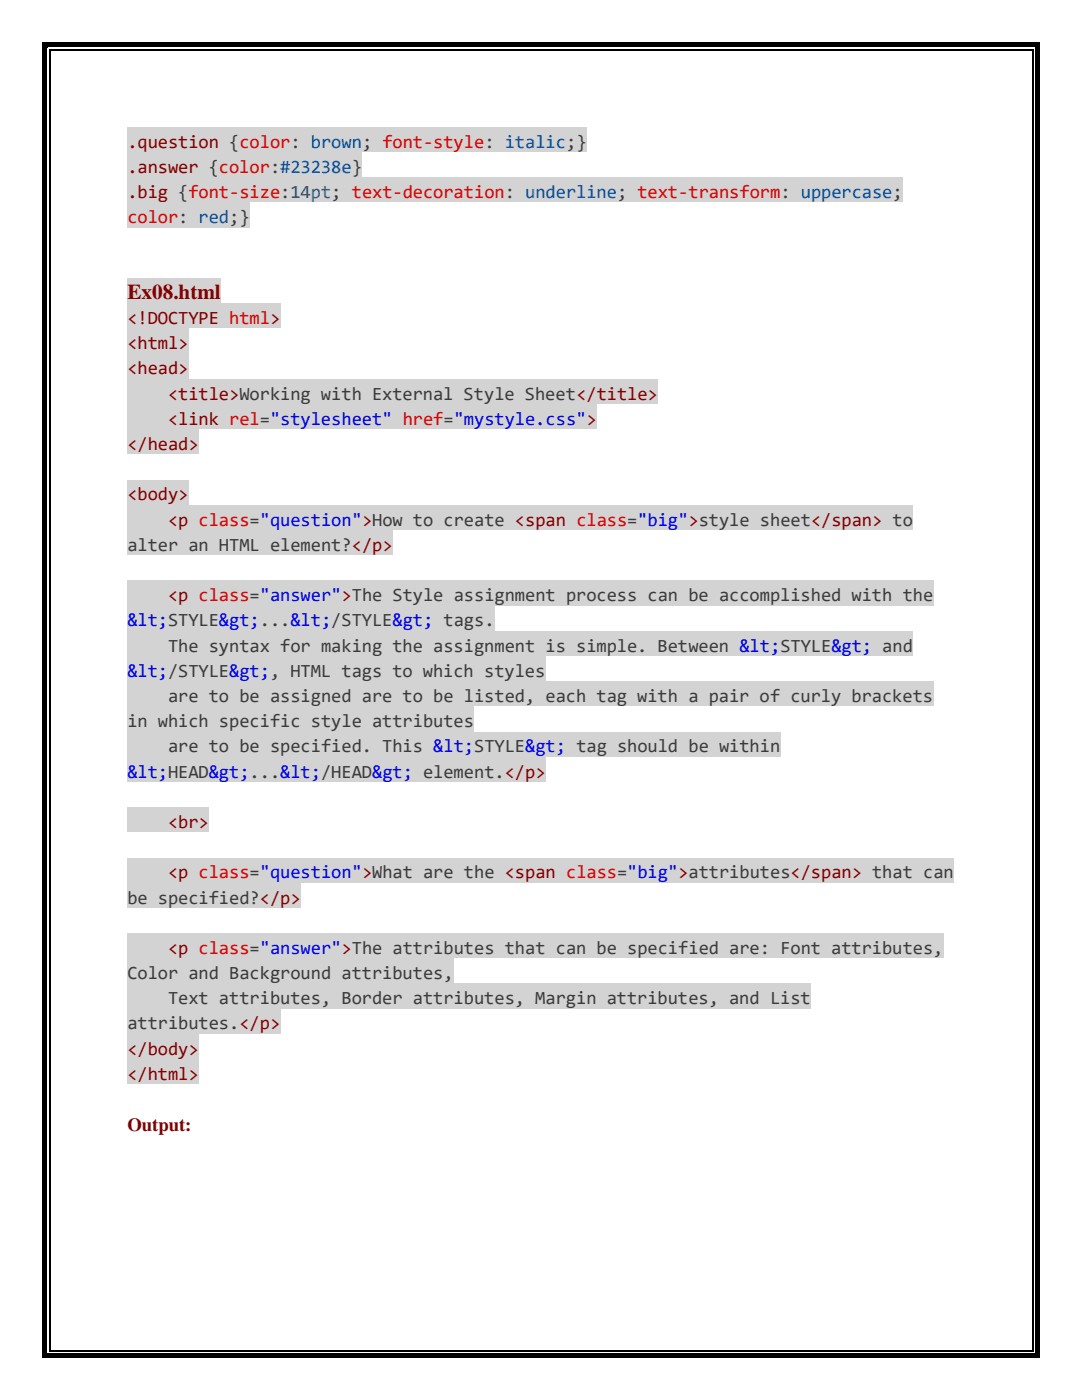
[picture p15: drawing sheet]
<svg xmlns="http://www.w3.org/2000/svg" width="216mm" height="279mm" viewBox="0 0 216 279" stroke-linecap="round" stroke-linejoin="round" font-family="sans-serif">
<defs><g id="words">
<text font-size="4.2" fill="#800000" x="25.4" y="59.7">Ex08.html</text>
<g font-size="3.7" fill="#800000">
<text x="25.4" y="29.5">.question {color: brown; font-style: italic;}</text>
<text x="25.4" y="34.5">.answer {color:#23238e}</text>
<text x="25.4" y="39.5">.big {font-size:14pt; text-decoration: underline; text-transform: uppercase;</text>
<text x="25.4" y="64.7">&lt;!DOCTYPE html&gt;</text>
<text x="25.4" y="69.7">&lt;html&gt;</text>
<text x="25.4" y="74.7">&lt;head&gt;</text>
<text x="33.5" y="79.8">&lt;title&gt;Working with External Style Sheet&lt;/title&gt;</text>
<text x="25.4" y="89.8">&lt;/head&gt;</text>
<text x="33.5" y="84.8">&lt;link rel=&quot;stylesheet&quot; href=&quot;mystyle.css&quot;&gt;</text>
<text x="25.4" y="99.9">&lt;body&gt;</text>
<text x="33.5" y="104.9">&lt;p class=&quot;question&quot;&gt;How to create &lt;span class=&quot;big&quot;&gt;style sheet&lt;/span&gt; to</text>
<text x="33.5" y="120">&lt;p class=&quot;answer&quot;&gt;The Style assignment process can be accomplished with the</text>
<text x="33.5" y="165.2">&lt;br&gt;</text>
<text x="33.5" y="175.3">&lt;p class=&quot;question&quot;&gt;What are the &lt;span class=&quot;big&quot;&gt;attributes&lt;/span&gt; that can</text>
<text x="33.5" y="190.4">&lt;p class=&quot;answer&quot;&gt;The attributes that can be specified are: Font attributes,</text>
<text x="25.4" y="210.5">&lt;/body&gt;</text>
<text x="25.4" y="215.5">&lt;/html&gt;</text>
<text x="25.4" y="225.7">Output:</text>
</g>
<text font-size="3.7" fill="#e50000" x="25.4" y="44.5">color: red;}</text>
<g font-size="3.7" fill="#3b3b3b">
<text x="25.4" y="109.9">alter an HTML element?&lt;/p&gt;</text>
<text x="33.5" y="130">The syntax for making the assignment is simple. Between &amp;lt;STYLE&amp;gt; and</text>
<text x="33.5" y="140.1">are to be assigned are to be listed, each tag with a pair of curly brackets</text>
<text x="25.4" y="145.1">in which specific style attributes</text>
<text x="33.5" y="150.1">are to be specified. This &amp;lt;STYLE&amp;gt; tag should be within</text>
<text x="25.4" y="180.3">be specified?&lt;/p&gt;</text>
<text x="25.4" y="195.4">Color and Background attributes,</text>
<text x="33.5" y="200.4">Text attributes, Border attributes, Margin attributes, and List</text>
<text x="25.4" y="205.4">attributes.&lt;/p&gt;</text>
</g>
<g font-size="3.7" fill="#00f">
<text x="25.4" y="125">&amp;lt;STYLE&amp;gt;...&amp;lt;/STYLE&amp;gt; tags.</text>
<text x="25.4" y="135.1">&amp;lt;/STYLE&amp;gt;, HTML tags to which styles</text>
<text x="25.4" y="155.2">&amp;lt;HEAD&amp;gt;...&amp;lt;/HEAD&amp;gt; element.&lt;/p&gt;</text>
</g>
</g></defs>
<path d="M25.4 25.4h91.6v5h-91.6z" fill-rule="evenodd" fill="#d3d3d3"/>
<path d="M24.9 30.4h166.1v5.1h-166.1z" fill-rule="evenodd" fill="#fff"/>
<path d="M25.4 30.4h46.8v5.1h-46.8z" fill-rule="evenodd" fill="#d3d3d3"/>
<path d="M24.9 35.5h166.1v5h-166.1z" fill-rule="evenodd" fill="#fff"/>
<path d="M25.4 35.5h154.8v5h-154.8z" fill-rule="evenodd" fill="#d3d3d3"/>
<path d="M24.9 40.5h166.1v5h-166.1z" fill-rule="evenodd" fill="#fff"/>
<path d="M25.4 40.5h24.4v5h-24.4z" fill-rule="evenodd" fill="#d3d3d3"/>
<g fill="#fff">
<path d="M24.9 45.5h166.1v5.1h-166.1z" fill-rule="evenodd"/>
<path d="M24.9 50.6h166.1v5h-166.1z" fill-rule="evenodd"/>
<path d="M24.9 55.6h166.1v5h-166.1z" fill-rule="evenodd"/>
</g>
<path d="M25.4 55.6h18.7v5h-18.7z" fill-rule="evenodd" fill="#d3d3d3"/>
<path d="M24.9 60.6h166.1v5h-166.1z" fill-rule="evenodd" fill="#fff"/>
<path d="M25.4 60.6h30.6v5h-30.6z" fill-rule="evenodd" fill="#d3d3d3"/>
<path d="M24.9 65.6h166.1v5.1h-166.1z" fill-rule="evenodd" fill="#fff"/>
<path d="M25.4 65.6h12.2v5.1h-12.2z" fill-rule="evenodd" fill="#d3d3d3"/>
<path d="M24.9 70.7h166.1v5h-166.1z" fill-rule="evenodd" fill="#fff"/>
<path d="M25.4 70.7h12.2v5h-12.2z" fill-rule="evenodd" fill="#d3d3d3"/>
<path d="M24.9 75.7h166.1v5h-166.1z" fill-rule="evenodd" fill="#fff"/>
<path d="M25.4 75.7h105.9v5h-105.9z" fill-rule="evenodd" fill="#d3d3d3"/>
<path d="M24.9 80.7h166.1v5h-166.1z" fill-rule="evenodd" fill="#fff"/>
<path d="M25.4 80.7h93.7v5h-93.7z" fill-rule="evenodd" fill="#d3d3d3"/>
<path d="M24.9 85.7h166.1v5.1h-166.1z" fill-rule="evenodd" fill="#fff"/>
<path d="M25.4 85.7h14.3v5.1h-14.3z" fill-rule="evenodd" fill="#d3d3d3"/>
<g fill="#fff">
<path d="M24.9 90.8h166.1v5h-166.1z" fill-rule="evenodd"/>
<path d="M24.9 95.8h166.1v5h-166.1z" fill-rule="evenodd"/>
</g>
<path d="M25.4 95.8h12.2v5h-12.2z" fill-rule="evenodd" fill="#d3d3d3"/>
<path d="M24.9 100.8h166.1v5.1h-166.1z" fill-rule="evenodd" fill="#fff"/>
<path d="M25.4 100.8h156.8v5.1h-156.8z" fill-rule="evenodd" fill="#d3d3d3"/>
<path d="M24.9 105.9h166.1v5h-166.1z" fill-rule="evenodd" fill="#fff"/>
<path d="M25.4 105.9h53v5h-53z" fill-rule="evenodd" fill="#d3d3d3"/>
<g fill="#fff">
<path d="M24.9 110.9h166.1v5h-166.1z" fill-rule="evenodd"/>
<path d="M24.9 115.9h166.1v5h-166.1z" fill-rule="evenodd"/>
</g>
<path d="M25.4 115.9h160.9v5h-160.9z" fill-rule="evenodd" fill="#d3d3d3"/>
<path d="M24.9 120.9h166.1v5.1h-166.1z" fill-rule="evenodd" fill="#fff"/>
<path d="M25.4 120.9h73.3v5.1h-73.3z" fill-rule="evenodd" fill="#d3d3d3"/>
<path d="M24.9 126h166.1v5h-166.1z" fill-rule="evenodd" fill="#fff"/>
<path d="M25.4 126h156.8v5h-156.8z" fill-rule="evenodd" fill="#d3d3d3"/>
<path d="M24.9 131h166.1v5h-166.1z" fill-rule="evenodd" fill="#fff"/>
<path d="M25.4 131h83.5v5h-83.5z" fill-rule="evenodd" fill="#d3d3d3"/>
<path d="M24.9 136h166.1v5h-166.1z" fill-rule="evenodd" fill="#fff"/>
<path d="M25.4 136h160.9v5h-160.9z" fill-rule="evenodd" fill="#d3d3d3"/>
<path d="M24.9 141h166.1v5.1h-166.1z" fill-rule="evenodd" fill="#fff"/>
<path d="M25.4 141h69.2v5.1h-69.2z" fill-rule="evenodd" fill="#d3d3d3"/>
<path d="M24.9 146.1h166.1v5h-166.1z" fill-rule="evenodd" fill="#fff"/>
<path d="M25.4 146.1h130.3v5h-130.3z" fill-rule="evenodd" fill="#d3d3d3"/>
<path d="M24.9 151.1h166.1v5.1h-166.1z" fill-rule="evenodd" fill="#fff"/>
<path d="M25.4 151.1h83.5v5.1h-83.5z" fill-rule="evenodd" fill="#d3d3d3"/>
<g fill="#fff">
<path d="M24.9 156.2h166.1v4.9h-166.1z" fill-rule="evenodd"/>
<path d="M24.9 161.1h166.1v5.1h-166.1z" fill-rule="evenodd"/>
</g>
<path d="M25.4 161.1h16.3v5.1h-16.3z" fill-rule="evenodd" fill="#d3d3d3"/>
<g fill="#fff">
<path d="M24.9 166.2h166.1v5h-166.1z" fill-rule="evenodd"/>
<path d="M24.9 171.2h166.1v5.1h-166.1z" fill-rule="evenodd"/>
</g>
<path d="M25.4 171.2h164.9v5.1h-164.9z" fill-rule="evenodd" fill="#d3d3d3"/>
<path d="M24.9 176.3h166.1v5h-166.1z" fill-rule="evenodd" fill="#fff"/>
<path d="M25.4 176.3h34.6v5h-34.6z" fill-rule="evenodd" fill="#d3d3d3"/>
<g fill="#fff">
<path d="M24.9 181.3h166.1v5h-166.1z" fill-rule="evenodd"/>
<path d="M24.9 186.3h166.1v5h-166.1z" fill-rule="evenodd"/>
</g>
<path d="M25.4 186.3h162.9v5h-162.9z" fill-rule="evenodd" fill="#d3d3d3"/>
<path d="M24.9 191.3h166.1v5.1h-166.1z" fill-rule="evenodd" fill="#fff"/>
<path d="M25.4 191.3h65.1v5.1h-65.1z" fill-rule="evenodd" fill="#d3d3d3"/>
<path d="M24.9 196.4h166.1v5h-166.1z" fill-rule="evenodd" fill="#fff"/>
<path d="M25.4 196.4h136.4v5h-136.4z" fill-rule="evenodd" fill="#d3d3d3"/>
<path d="M24.9 201.4h166.1v5h-166.1z" fill-rule="evenodd" fill="#fff"/>
<path d="M25.4 201.4h30.6v5h-30.6z" fill-rule="evenodd" fill="#d3d3d3"/>
<path d="M24.9 206.4h166.1v5h-166.1z" fill-rule="evenodd" fill="#fff"/>
<path d="M25.4 206.4h14.3v5h-14.3z" fill-rule="evenodd" fill="#d3d3d3"/>
<path d="M24.9 211.4h166.1v5.1h-166.1z" fill-rule="evenodd" fill="#fff"/>
<path d="M25.4 211.4h14.3v5.1h-14.3z" fill-rule="evenodd" fill="#d3d3d3"/>
<g fill="#fff">
<path d="M24.9 216.5h166.1v5h-166.1z" fill-rule="evenodd"/>
<path d="M24.9 221.5h166.1v5h-166.1z" fill-rule="evenodd"/>
<path d="M24.9 226.5h166.1v5.1h-166.1z" fill-rule="evenodd"/>
</g>
<g fill="#000">
<path d="M8.5 8.5h1v1.5h-1z" fill-rule="evenodd"/>
<path d="M8.5 8.5h1.5v1h-1.5z" fill-rule="evenodd"/>
</g>
<g fill="#fff">
<path d="M9.5 9.5h.3v.5h-.3z" fill-rule="evenodd"/>
<path d="M9.5 9.5h.5v.3h-.5z" fill-rule="evenodd"/>
</g>
<g fill="#000">
<path d="M9.8 9.8h.2v.2h-.2z" fill-rule="evenodd"/>
<path d="M9.8 9.8h.2v.2h-.2z" fill-rule="evenodd"/>
<path d="M10 8.5h195.9v1h-195.9z" fill-rule="evenodd"/>
</g>
<path d="M10 9.5h195.9v.3h-195.9z" fill-rule="evenodd" fill="#fff"/>
<path d="M10 9.9h195.9" fill="none" stroke="#000" stroke-width=".25"/>
<g fill="#000">
<path d="M205.9 8.5h1.6v1h-1.6z" fill-rule="evenodd"/>
<path d="M206.4 8.5h1.1v1.5h-1.1z" fill-rule="evenodd"/>
</g>
<g fill="#fff">
<path d="M206.2 9.5h.2v.5h-.2z" fill-rule="evenodd"/>
<path d="M205.9 9.5h.5v.3h-.5z" fill-rule="evenodd"/>
</g>
<g fill="#000">
<path d="M205.9 9.8h.3v.2h-.3z" fill-rule="evenodd"/>
<path d="M205.9 9.8h.3v.2h-.3z" fill-rule="evenodd"/>
<path d="M8.5 10h1v259.4h-1z" fill-rule="evenodd"/>
</g>
<path d="M9.5 10h.3v259.4h-.3z" fill-rule="evenodd" fill="#fff"/>
<path d="M9.9 10v259.4" fill="none" stroke="#000" stroke-width=".25"/>
<path d="M206.4 10h1.1v259.4h-1.1z" fill-rule="evenodd" fill="#000"/>
<path d="M206.2 10h.2v259.4h-.2z" fill-rule="evenodd" fill="#fff"/>
<path d="M206 10v259.4" fill="none" stroke="#000" stroke-width=".25"/>
<g fill="#000">
<path d="M8.5 269.4h1v1.6h-1z" fill-rule="evenodd"/>
<path d="M8.5 269.9h1.5v1.1h-1.5z" fill-rule="evenodd"/>
</g>
<g fill="#fff">
<path d="M9.5 269.4h.3v.5h-.3z" fill-rule="evenodd"/>
<path d="M9.5 269.7h.5v.2h-.5z" fill-rule="evenodd"/>
</g>
<g fill="#000">
<path d="M9.8 269.4h.2v.3h-.2z" fill-rule="evenodd"/>
<path d="M9.8 269.4h.2v.3h-.2z" fill-rule="evenodd"/>
<path d="M10 269.9h195.9v1.1h-195.9z" fill-rule="evenodd"/>
</g>
<path d="M10 269.7h195.9v.2h-195.9z" fill-rule="evenodd" fill="#fff"/>
<path d="M10 269.5h195.9" fill="none" stroke="#000" stroke-width=".25"/>
<g fill="#000">
<path d="M205.9 269.9h1.6v1.1h-1.6z" fill-rule="evenodd"/>
<path d="M206.4 269.4h1.1v1.6h-1.1z" fill-rule="evenodd"/>
</g>
<g fill="#fff">
<path d="M206.2 269.4h.2v.5h-.2z" fill-rule="evenodd"/>
<path d="M205.9 269.7h.5v.2h-.5z" fill-rule="evenodd"/>
</g>
<g fill="#000">
<path d="M205.9 269.4h.3v.3h-.3z" fill-rule="evenodd"/>
<path d="M205.9 269.4h.3v.3h-.3z" fill-rule="evenodd"/>
</g>
<use href="#words"/>
</svg>
